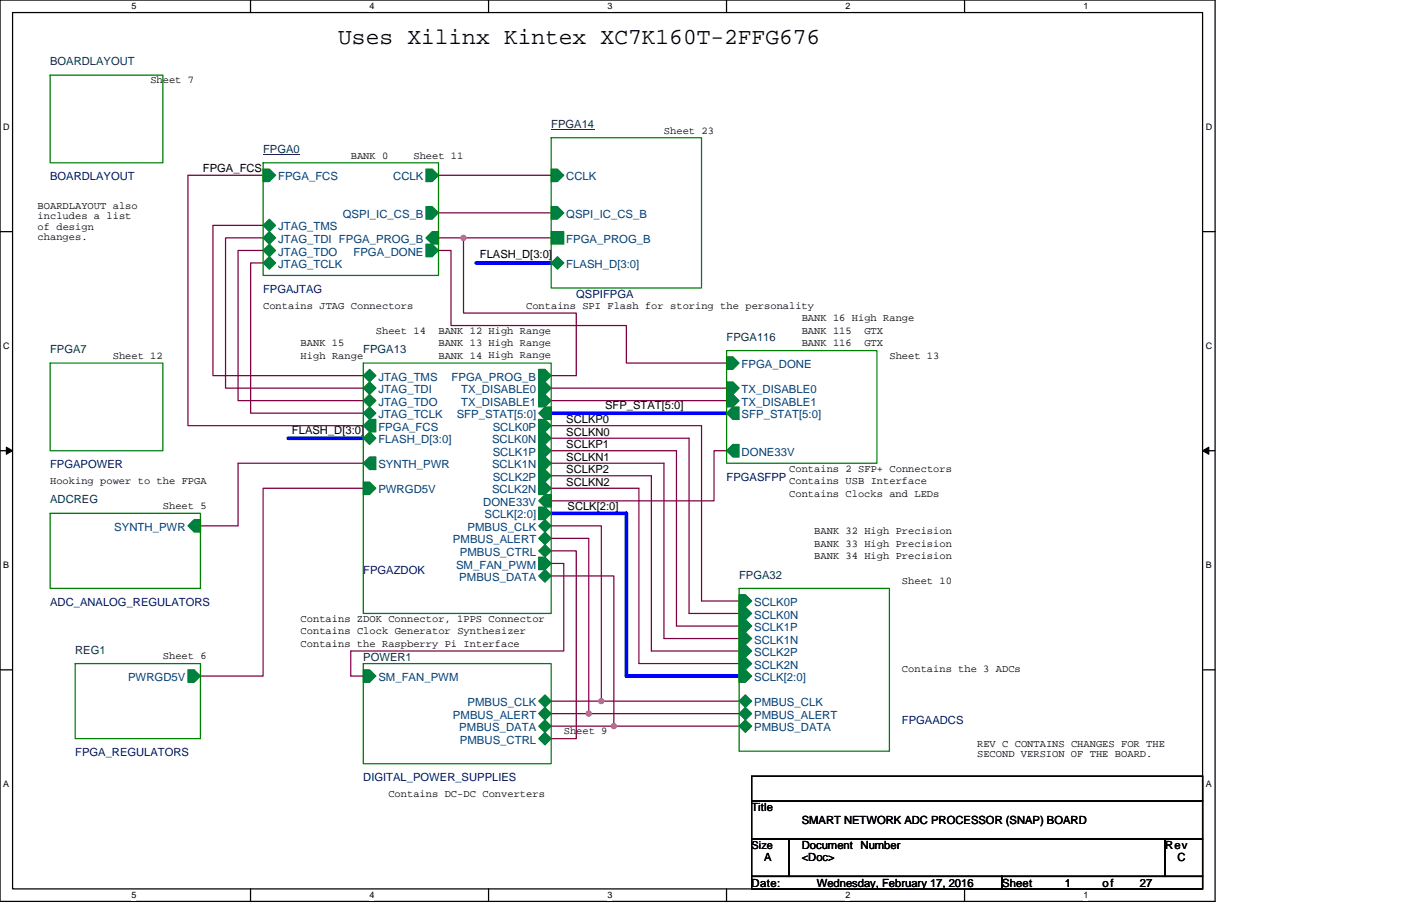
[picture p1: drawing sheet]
<svg xmlns="http://www.w3.org/2000/svg" width="432mm" height="279mm" viewBox="0 0 432 279" stroke-linecap="round" stroke-linejoin="round" font-family="sans-serif">
<defs><g id="words">
<text font-size="7.1" x="104.2" y="13.6">Uses Xilinx Kintex XC7K160T-2FFG676</text>
<g font-size="3.5" fill="#004040">
<text x="15.5" y="20.1">BOARDLAYOUT</text>
<text x="169.9" y="39.4">FPGA14</text>
<text x="81.1" y="47.1">FPGA0</text>
<text x="223.9" y="105.1">FPGA116</text>
<text x="15.5" y="108.9">FPGA7</text>
<text x="112" y="108.9">FPGA13</text>
<text x="15.5" y="155.2">ADCREG</text>
<text x="227.8" y="178.4">FPGA32</text>
<text x="23.2" y="201.6">REG1</text>
<text x="112" y="203.9">POWER1</text>
</g>
<g font-size="3.5">
<text x="62.5" y="53.1">FPGA_FCS</text>
<text x="147.9" y="79.7">FLASH_D[3:0]</text>
<text x="174.5" y="130.5">SCLKP0</text>
<text x="186.5" y="126">SFP_STAT[5:0]</text>
<text x="90" y="133.8">FLASH_D[3:0]</text>
<text x="174.5" y="134.4">SCLKN0</text>
<text x="174.5" y="138.2">SCLKP1</text>
<text x="174.5" y="142.1">SCLKN1</text>
<text x="174.5" y="146">SCLKP2</text>
<text x="174.5" y="149.8">SCLKN2</text>
<text x="174.9" y="157.1">SCLK[2:0]</text>
<text x="231.7" y="250.2">Title</text>
<text x="247.1" y="254.1">SMART NETWORK ADC PROCESSOR (SNAP) BOARD</text>
<text x="247.1" y="261.8">Document Number</text>
<text x="359.1" y="261.8">Rev</text>
<text x="235.5" y="265.7">A</text>
<text x="247.1" y="265.7">&lt;Doc&gt;</text>
<text x="362.9" y="265.7">C</text>
<text x="231.7" y="273.4">Date:</text>
<text x="251.7" y="273.4">Wednesday, February 17, 2016</text>
<text x="308.9" y="273.4">Sheet</text>
<text x="328.2" y="273.4">1</text>
<text x="339.8" y="273.4">of</text>
<text x="351.3" y="273.4">27</text>
</g>
<g font-size="3.5" fill="#000080">
<text x="15.5" y="55.6">BOARDLAYOUT</text>
<text x="81.1" y="90.4">FPGAJTAG</text>
<text x="177.6" y="91.9">QSPIFPGA</text>
<text x="15.5" y="144.4">FPGAPOWER</text>
<text x="223.9" y="148.3">FPGASFPP</text>
<text x="112" y="176.9">FPGAZDOK</text>
<text x="15.5" y="186.9">ADC_ANALOG_REGULATORS</text>
<text x="278" y="223.2">FPGAADCS</text>
<text x="23.2" y="233.2">FPGA_REGULATORS</text>
<text x="112" y="240.9">DIGITAL_POWER_SUPPLIES</text>
</g>
<g font-size="3.5" fill="#004080">
<text x="85.7" y="55.6">FPGA_FCS</text>
<text x="121.2" y="55.6">CCLK</text>
<text x="174.5" y="55.6">CCLK</text>
<text x="85.7" y="71.1">JTAG_TMS</text>
<text x="105.6" y="67.2">QSPI_IC_CS_B</text>
<text x="174.5" y="67.2">QSPI_IC_CS_B</text>
<text x="85.7" y="74.9">JTAG_TDI FPGA_PROG_B</text>
<text x="174.5" y="74.9">FPGA_PROG_B</text>
<text x="85.7" y="82.7">JTAG_TCLK</text>
<text x="85.7" y="78.8">JTAG_TDO</text>
<text x="108.9" y="78.8">FPGA_DONE</text>
<text x="174.5" y="82.7">FLASH_D[3:0]</text>
<text x="228.6" y="113.5">FPGA_DONE</text>
<text x="116.6" y="117.4">JTAG_TMS</text>
<text x="139.2" y="117.4">FPGA_PROG_B</text>
<text x="116.6" y="125.1">JTAG_TDO</text>
<text x="116.6" y="121.3">JTAG_TDI</text>
<text x="142.1" y="121.3">TX_DISABLE0</text>
<text x="142.1" y="125.1">TX_DISABLE1</text>
<text x="228.6" y="121.3">TX_DISABLE0</text>
<text x="228.6" y="125.1">TX_DISABLE1</text>
<text x="116.6" y="129">JTAG_TCLK</text>
<text x="140.8" y="129">SFP_STAT[5:0]</text>
<text x="228.6" y="129">SFP_STAT[5:0]</text>
<text x="116.6" y="136.7">FLASH_D[3:0]</text>
<text x="116.6" y="132.8">FPGA_FCS</text>
<text x="151.7" y="136.7">SCLK0N</text>
<text x="151.8" y="132.8">SCLK0P</text>
<text x="151.8" y="140.6">SCLK1P</text>
<text x="228.6" y="140.6">DONE33V</text>
<text x="116.6" y="144.4">SYNTH_PWR</text>
<text x="151.7" y="144.4">SCLK1N</text>
<text x="151.8" y="148.3">SCLK2P</text>
<text x="116.6" y="152.1">PWRGD5V</text>
<text x="151.7" y="152.1">SCLK2N</text>
<text x="148.9" y="156">DONE33V</text>
<text x="149.3" y="159.9">SCLK[2:0]</text>
<text x="35.2" y="163.7">SYNTH_PWR</text>
<text x="139.6" y="167.6">PMBUS_ALERT</text>
<text x="144.1" y="163.7">PMBUS_CLK</text>
<text x="141.8" y="171.4">PMBUS_CTRL</text>
<text x="140.6" y="175.3">SM_FAN_PWM</text>
<text x="141.6" y="179.2">PMBUS_DATA</text>
<text x="232.4" y="186.9">SCLK0P</text>
<text x="232.4" y="190.8">SCLK0N</text>
<text x="232.4" y="194.6">SCLK1P</text>
<text x="232.4" y="198.5">SCLK1N</text>
<text x="232.4" y="202.3">SCLK2P</text>
<text x="232.4" y="206.2">SCLK2N</text>
<text x="39.5" y="210.1">PWRGD5V</text>
<text x="116.6" y="210.1">SM_FAN_PWM</text>
<text x="232.4" y="210.1">SCLK[2:0]</text>
<text x="139.6" y="221.6">PMBUS_ALERT</text>
<text x="144.1" y="217.8">PMBUS_CLK</text>
<text x="232.4" y="217.8">PMBUS_CLK</text>
<text x="232.4" y="221.6">PMBUS_ALERT</text>
<text x="141.6" y="225.5">PMBUS_DATA</text>
<text x="232.4" y="225.5">PMBUS_DATA</text>
<text x="141.8" y="229.4">PMBUS_CTRL</text>
</g>
<text font-size="3.4" x="231.7" y="261.7">Size</text>
<g font-size="3.2">
<text x="46.3" y="25.7">Sheet 7</text>
<text x="204.6" y="41.2">Sheet 23</text>
<text x="108.1" y="48.9">BANK 0</text>
<text x="127.4" y="48.9">Sheet 11</text>
<text x="11.6" y="64.3">BOARDLAYOUT also</text>
<text x="11.6" y="67.6">includes a list</text>
<text x="11.6" y="70.8">of design</text>
<text x="11.6" y="74">changes.</text>
<text x="81.1" y="95.2">Contains JTAG Connectors</text>
<text x="162.2" y="95.2">Contains SPI Flash for storing the personality</text>
<text x="247.1" y="99.1">BANK 16 High Range</text>
<text x="92.7" y="106.8">BANK 15</text>
<text x="115.8" y="103">Sheet 14</text>
<text x="135.1" y="103">BANK 12 High Range</text>
<text x="135.1" y="106.8">BANK 13 High Range</text>
<text x="247.1" y="106.8">BANK 116</text>
<text x="247.1" y="103">BANK 115</text>
<text x="266.4" y="103">GTX</text>
<text x="266.4" y="106.8">GTX</text>
<text x="34.8" y="110.7">Sheet 12</text>
<text x="92.7" y="110.7">High Range</text>
<text x="135.1" y="110.7">BANK 14 High Range</text>
<text x="274.1" y="110.7">Sheet 13</text>
<text x="15.5" y="149.3">Hooking power to the FPGA</text>
<text x="243.2" y="145.4">Contains 2 SFP+ Connectors</text>
<text x="243.2" y="149.3">Contains USB Interface</text>
<text x="243.2" y="153.1">Contains Clocks and LEDs</text>
<text x="50.2" y="157">Sheet 5</text>
<text x="251" y="164.7">BANK 32 High Precision</text>
<text x="251" y="168.6">BANK 33 High Precision</text>
<text x="251" y="172.4">BANK 34 High Precision</text>
<text x="278" y="180.2">Sheet 10</text>
<text x="92.7" y="191.7">Contains ZDOK Connector, 1PPS Connector</text>
<text x="92.7" y="195.6">Contains Clock Generator Synthesizer</text>
<text x="50.2" y="203.3">Sheet 6</text>
<text x="92.7" y="199.5">Contains the Raspberry Pi Interface</text>
<text x="278" y="207.2">Contains the 3 ADCs</text>
<text x="173.8" y="226.5">Sheet 9</text>
<text x="301.2" y="230.4">REV C CONTAINS CHANGES FOR THE</text>
<text x="301.2" y="233.6">SECOND VERSION OF THE BOARD.</text>
<text x="119.7" y="245.8">Contains DC-DC Converters</text>
</g>
<g font-size="2.8">
<text x="40.5" y="2.9">5</text>
<text x="113.9" y="2.9">4</text>
<text x="187.2" y="2.9">3</text>
<text x="260.6" y="2.9">2</text>
<text x="333.9" y="2.9">1</text>
<text x="1" y="40.1">D</text>
<text x="371.6" y="40.1">D</text>
<text x="1" y="107.7">C</text>
<text x="371.6" y="107.7">C</text>
<text x="1" y="175.3">B</text>
<text x="371.6" y="175.3">B</text>
<text x="1" y="242.8">A</text>
<text x="371.6" y="242.8">A</text>
<text x="40.5" y="277">5</text>
<text x="113.9" y="277">4</text>
<text x="187.2" y="277">3</text>
<text x="260.6" y="277">2</text>
<text x="333.9" y="277">1</text>
</g>
</g></defs>
<path d="M0 0h374.5v278h-374.5zM3.9 3.9h366.7v270.2h-366.7z" fill="none" stroke="#000" stroke-width=".38"/>
<g fill="#fff">
<path d="M40.5 .4h1.6v3.1h-1.6z"/>
<path d="M40.5 274.5h1.6v3.1h-1.6z"/>
</g>
<path d="M77.2 0v3.9M77.2 274.1v3.9" fill="none" stroke="#000" stroke-width=".38"/>
<g fill="#fff">
<path d="M113.9 .4h1.5v3.1h-1.5z"/>
<path d="M113.9 274.5h1.5v3.1h-1.5z"/>
</g>
<path d="M150.6 0v3.9M150.6 274.1v3.9" fill="none" stroke="#000" stroke-width=".38"/>
<g fill="#fff">
<path d="M187.2 .4h1.6v3.1h-1.6z"/>
<path d="M187.2 274.5h1.6v3.1h-1.6z"/>
</g>
<path d="M223.9 0v3.9M223.9 274.1v3.9" fill="none" stroke="#000" stroke-width=".38"/>
<g fill="#fff">
<path d="M260.6 .4h1.5v3.1h-1.5z"/>
<path d="M260.6 274.5h1.5v3.1h-1.5z"/>
</g>
<path d="M297.3 0v3.9M297.3 274.1v3.9" fill="none" stroke="#000" stroke-width=".38"/>
<g fill="#fff">
<path d="M333.9 .4h1.6v3.1h-1.6z"/>
<path d="M333.9 274.5h1.6v3.1h-1.6z"/>
<path d="M1 37.7h2v3h-2z"/>
<path d="M371.6 37.7h2v3h-2z"/>
<path d="M1 105.2h2v3.1h-2z"/>
<path d="M371.6 105.2h2v3.1h-2z"/>
</g>
<path d="M0 71.4h3.9M370.6 71.4h3.9" fill="none" stroke="#000" stroke-width=".38"/>
<g fill="#fff">
<path d="M1 172.8h1.8v3.1h-1.8z"/>
<path d="M371.6 172.8h1.9v3.1h-1.9z"/>
</g>
<path d="M0 139h3.9M370.6 139h3.9" fill="none" stroke="#000" stroke-width=".38"/>
<path d="M1.9 137.9l2 1.1-2 1.1zM370.6 139l2-1.1v2.2z" fill="#000" stroke="#000" stroke-width=".31"/>
<g fill="#fff">
<path d="M1 240.3h1.8v3.1h-1.8z"/>
<path d="M371.6 240.3h1.9v3.1h-1.9z"/>
</g>
<path d="M0 206.6h3.9M370.6 206.6h3.9M231.7 239.4h138.9v7.7h-138.9zM231.7 258.7h11.5v11.6h-11.5zM231.7 247.1h138.9v11.6h-138.9zM243.2 258.7h115.9v11.6h-115.9zM359.1 258.7h11.5v11.6h-11.5zM231.7 270.3h77.2v3.8h-77.2zM308.9 270.3h61.7v3.8h-61.7z" fill="none" stroke="#000" stroke-width=".38"/>
<g fill="none" stroke="#800040" stroke-width=".38">
<path d="M81.1 54.1h-23.2v77.2h54.1M135.1 54.1h34.8M81.1 69.5h-15.5v46.3h46.4M81.1 73.4h-11.6v46.3h42.5M81.1 77.2h-7.7v46.3h38.6M135.1 77.2h3.9v23.2h54.1v11.6h30.8M135.1 65.6h34.8M135.1 73.4h7.8M142.9 73.4v23.1h34.7v19.3h-7.7M142.9 73.4h27M81.1 81.1h-3.9v46.3h34.8M169.9 119.7h54"/>
<path d="M169.9 131.3h46.3v54h11.6M169.9 123.5h54M169.9 139h38.6v54.1h19.3M169.9 135.1h42.5v54.1h15.4M223.9 139h-3.8v15.5h-50.2M112 150.6h-30.9v57.9h-19.3M112 142.9h-38.6v19.3h-11.6M169.9 142.9h34.7v54h23.2M169.9 150.6h27v54h30.9M169.9 146.7h30.9v54.1h27M169.9 177.6h19.3v46.3M169.9 173.8h3.9v27h-65.7v7.7h3.9"/>
<path d="M169.9 162.2h15.4v54M169.9 169.9h7.7v57.9h-7.7M169.9 166h11.6v54.1M169.9 216.2h15.4M185.3 216.2h42.5M169.9 220.1h11.6M169.9 223.9h19.3M181.5 220.1h46.3M189.2 223.9h38.6"/>
</g>
<g fill="#f0f" stroke="#f0f" stroke-width=".38">
<circle cx="189.2" cy="223.9" r=".76"/>
<circle cx="185.3" cy="216.2" r=".76"/>
<circle cx="181.5" cy="220.1" r=".76"/>
<circle cx="142.9" cy="73.4" r=".76"/>
</g>
<path d="M146.7 81.1h23.2M88.8 135.1h23.2M169.9 127.4h54M169.9 158.3h23.2v50.2h34.7" fill="none" stroke="#00f" stroke-width="1.1"/>
<path d="M15.5 23.2h34.7v27h-34.7zM81.1 50.2h54v34.7h-54zM169.9 42.5h46.3v46.3h-46.3zM15.5 112h34.7v27h-34.7zM112 112h57.9v77.2h-57.9zM223.9 108.1h46.4v34.8h-46.4zM15.5 158.3h46.3v23.2h-46.3zM227.8 181.5h46.3v50.2h-46.3zM23.2 204.6h38.6v23.2h-38.6zM112 204.6h57.9v30.9h-57.9z" fill="none" stroke="#008000" stroke-width=".38"/>
<g fill="#008040" stroke="#008040" stroke-width=".38">
<path d="M223.9 117.8h2l1.9 1.9-1.9 1.9h-2z" fill-rule="evenodd"/>
<path d="M223.9 121.6h2l1.9 1.9-1.9 2h-2z" fill-rule="evenodd"/>
<path d="M223.9 110h2l1.9 2-1.9 1.9h-2z" fill-rule="evenodd"/>
<path d="M223.9 139l2-1.9h1.9v3.8h-1.9z" fill-rule="evenodd"/>
<path d="M223.9 127.4l2-1.9h1.9v3.8h-1.9z" fill-rule="evenodd"/>
<path d="M227.8 183.4h1.9l2 1.9-2 2h-1.9z" fill-rule="evenodd"/>
<path d="M227.8 187.3h1.9l2 1.9-2 1.9h-1.9z" fill-rule="evenodd"/>
<path d="M227.8 191.1h1.9l2 2-2 1.9h-1.9z" fill-rule="evenodd"/>
<path d="M227.8 195h1.9l2 1.9-2 1.9h-1.9z" fill-rule="evenodd"/>
<path d="M227.8 198.8h1.9l2 2-2 1.9h-1.9z" fill-rule="evenodd"/>
<path d="M227.8 202.7h1.9l2 1.9-2 2h-1.9z" fill-rule="evenodd"/>
<path d="M227.8 216.2l1.9-1.9 2 1.9-2 1.9z" fill-rule="evenodd"/>
<path d="M227.8 223.9l1.9-1.9 2 1.9-2 2z" fill-rule="evenodd"/>
<path d="M227.8 220.1l1.9-2 2 2-2 1.9z" fill-rule="evenodd"/>
<path d="M227.8 206.6h1.9l2 1.9-2 1.9h-1.9z" fill-rule="evenodd"/>
<path d="M169.9 52.1h1.9l2 2-2 1.9h-1.9z" fill-rule="evenodd"/>
<path d="M169.9 63.7h1.9l2 1.9-2 2h-1.9z" fill-rule="evenodd"/>
<path d="M169.9 81.1l1.9-1.9 2 1.9-2 1.9z" fill-rule="evenodd"/>
<path d="M169.9 71.4h3.9v3.9h-3.9z" fill-rule="evenodd"/>
<path d="M168 214.3l1.9 1.9-1.9 1.9-2-1.9z" fill-rule="evenodd"/>
<path d="M168 225.9l1.9 1.9-1.9 1.9-2-1.9z" fill-rule="evenodd"/>
<path d="M168 222l1.9 1.9-1.9 2-2-2z" fill-rule="evenodd"/>
<path d="M168 218.1l1.9 2-1.9 1.9-2-1.9z" fill-rule="evenodd"/>
<path d="M112 206.6h1.9l1.9 1.9-1.9 1.9h-1.9z" fill-rule="evenodd"/>
<path d="M57.9 162.2l2-2h1.9v3.9h-1.9z" fill-rule="evenodd"/>
<path d="M131.3 52.1h1.9l1.9 2-1.9 1.9h-1.9z" fill-rule="evenodd"/>
<path d="M131.3 63.7h1.9l1.9 1.9-1.9 2h-1.9z" fill-rule="evenodd"/>
<path d="M81.1 52.1h1.9l1.9 2-1.9 1.9h-1.9z" fill-rule="evenodd"/>
<path d="M81.1 81.1l1.9-1.9 1.9 1.9-1.9 1.9z" fill-rule="evenodd"/>
<path d="M83 75.3l1.9 1.9-1.9 2-1.9-2z" fill-rule="evenodd"/>
<path d="M133.2 71.4h1.9v3.9h-1.9l-1.9-1.9z" fill-rule="evenodd"/>
<path d="M81.1 73.4l1.9-2 1.9 2-1.9 1.9z" fill-rule="evenodd"/>
<path d="M81.1 69.5l1.9-1.9 1.9 1.9-1.9 1.9z" fill-rule="evenodd"/>
<path d="M131.3 75.3h1.9l1.9 1.9-1.9 2h-1.9z" fill-rule="evenodd"/>
<path d="M166 117.8h2l1.9 1.9-1.9 1.9h-2z" fill-rule="evenodd"/>
<path d="M166 121.6h2l1.9 1.9-1.9 2h-2z" fill-rule="evenodd"/>
<path d="M166 129.3h2l1.9 2-1.9 1.9h-2z" fill-rule="evenodd"/>
<path d="M166 133.2h2l1.9 1.9-1.9 2h-2z" fill-rule="evenodd"/>
<path d="M166 137.1h2l1.9 1.9-1.9 1.9h-2z" fill-rule="evenodd"/>
<path d="M166 140.9h2l1.9 2-1.9 1.9h-2z" fill-rule="evenodd"/>
<path d="M166 144.8h2l1.9 1.9-1.9 2h-2z" fill-rule="evenodd"/>
<path d="M166 148.7h2l1.9 1.9-1.9 1.9h-2z" fill-rule="evenodd"/>
<path d="M112 142.9l1.9-2h1.9v3.9h-1.9z" fill-rule="evenodd"/>
<path d="M112 148.7h1.9l1.9 1.9-1.9 1.9h-1.9z" fill-rule="evenodd"/>
<path d="M166 162.2l2-2 1.9 2-1.9 1.9z" fill-rule="evenodd"/>
<path d="M168 168l1.9 1.9-1.9 1.9-2-1.9z" fill-rule="evenodd"/>
<path d="M166 177.6l2-1.9 1.9 1.9-1.9 1.9z" fill-rule="evenodd"/>
<path d="M168 164.1l1.9 1.9-1.9 2-2-2z" fill-rule="evenodd"/>
<path d="M112 127.4l1.9-1.9 1.9 1.9-1.9 1.9z" fill-rule="evenodd"/>
<path d="M112 123.5l1.9-1.9 1.9 1.9-1.9 2z" fill-rule="evenodd"/>
<path d="M112 119.7l1.9-1.9 1.9 1.9-1.9 1.9z" fill-rule="evenodd"/>
<path d="M113.9 113.9l1.9 1.9-1.9 2-1.9-2z" fill-rule="evenodd"/>
<path d="M113.9 133.2l1.9 1.9-1.9 2-1.9-2z" fill-rule="evenodd"/>
<path d="M113.9 129.3h1.9v3.9h-1.9l-1.9-1.9z" fill-rule="evenodd"/>
<path d="M166 113.9h2l1.9 1.9-1.9 2h-2z" fill-rule="evenodd"/>
<path d="M168 152.5h1.9v3.9h-1.9l-2-1.9z" fill-rule="evenodd"/>
<path d="M166 171.8h2l1.9 2-1.9 1.9h-2z" fill-rule="evenodd"/>
<path d="M166 156.4h2l1.9 1.9-1.9 1.9h-2z" fill-rule="evenodd"/>
<path d="M166 127.4l2-1.9h1.9v3.8h-1.9z" fill-rule="evenodd"/>
<path d="M57.9 206.6h2l1.9 1.9-1.9 1.9h-2z" fill-rule="evenodd"/>
</g>
<path d="M169.9 39.9h13.3M81.1 47.6h11.4" fill="none" stroke="#004040" stroke-width=".31"/>
<use href="#words"/>
</svg>
